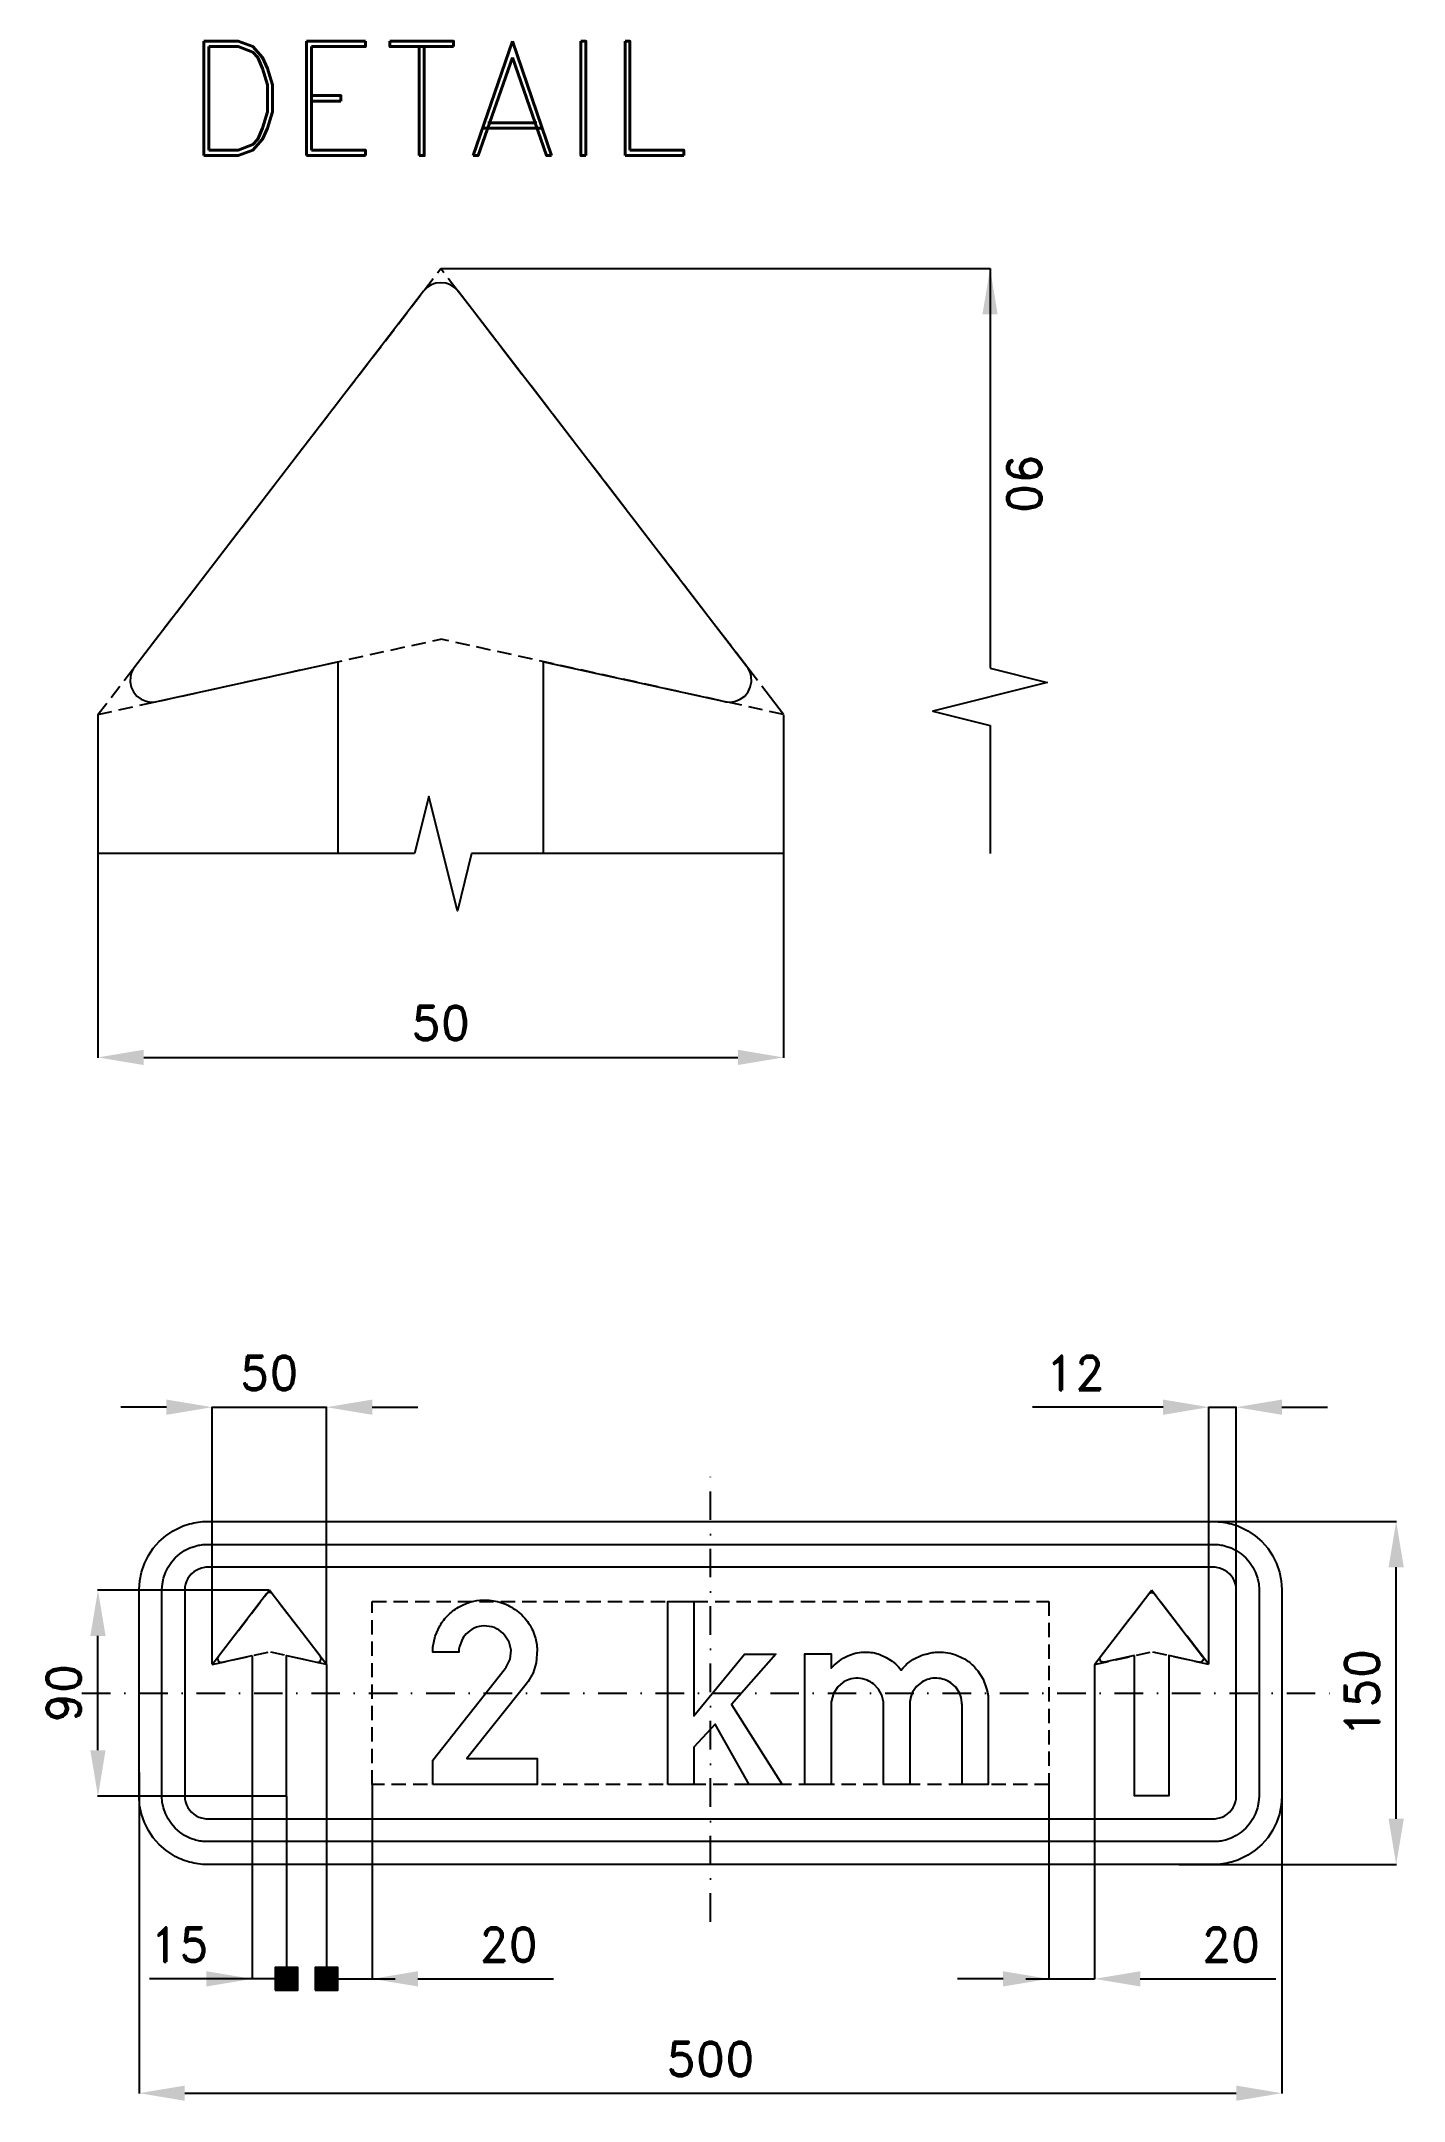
# Model space of a CAD drawing. Header units: millimetres. Extents: x -293 to 303, y -178 to 722.
import ezdxf

# ---------------------------------------------------------------- set-up
doc = ezdxf.new("R2010")
doc.units = ezdxf.units.MM
doc.header["$LTSCALE"] = 5
doc.linetypes.add('ČERCHOVANÁX2', pattern=[2, 1, -0.5, 0, -0.5])
doc.linetypes.add('ČÁRKOVANÁX2', pattern=[1.5, 1, -0.5])
for name, color, linetype in [('Kóty', 2, 'Continuous'), ('Rozpiska', 7, 'Continuous'), ('Značka', 7, 'Continuous')]:
    doc.layers.add(name, color=color, linetype=linetype)
doc.styles.get("Standard").update_dxf_attribs({"font": 'romand.shx', "height": 15})
doc.dimstyles.get("Standard").update_dxf_attribs({"dimtxt": 15, "dimasz": 20, "dimexe": 0.18, "dimexo": 0.0625, "dimgap": 7.5, "dimtad": 1, "dimdec": 0, "dimzin": 0, "dimdsep": 46, "dimtxsty": 'Standard', "dimcen": 0.09, "dimadec": 0, "dimazin": 0, "dimtfac": 1, "dimtdec": 0, "dimtofl": 0, "dimtmove": 0, "dimatfit": 3, "dimfxl": 1, "dimtolj": 1, "dimtzin": 0, "dimarcsym": 0})

msp = doc.modelspace()

# ---------------------------------------------------------------- texts
at = {"layer": 'Kóty', "insert": (137.32, 528.83), "char_height": 15, "attachment_point": 5, "rotation": 270}
msp.add_mtext('\\A1;90', dxfattribs=at)
at = {"layer": 'Kóty', "char_height": 15, "attachment_point": 5}
for s, insert in [('\\A1;15', (-232.41, -110)), ('\\A1;20', (-88.36, -110))]:
    msp.add_mtext(s, dxfattribs=dict(at, insert=insert))
at = {"layer": 'Rozpiska', "color": 7, "insert": (-263.53, 722.37), "char_height": 50, "attachment_point": 1}
msp.add_mtext_dynamic_manual_height_columns('\\pi33.278;DETAIL', width=299.8893, gutter_width=100, heights=[0], dxfattribs=at)

# ---------------------------------------------------------------- blocks, each defined once
blk = doc.blocks.new('*D0')
at = {"layer": 'Defpoints', "color": 0, "transparency": 16777216}
for p in [(-250, -34.68), (250, -34.68), (250, -175)]:
    blk.add_point(p, dxfattribs=at)
at = {"layer": 'Kóty', "color": 0, "lineweight": -2, "transparency": 16777216}
for p, q in [((-250, -34.75), (-250, -175.18)), ((250, -34.75), (250, -175.18)), ((-230, -175), (230, -175))]:
    blk.add_line(p, q, dxfattribs=at)
at = {"layer": 'Kóty', "color": 0, "transparency": 16777216}
for points in [[(-230, -171.67), (-230, -178.33), (-250, -175)], [(230, -171.67), (230, -178.33), (250, -175)]]:
    blk.add_solid(points, dxfattribs=at)
at = {"layer": 'Kóty', "color": 0, "transparency": 16777216, "insert": (0, -160), "char_height": 15, "attachment_point": 5}
blk.add_mtext('\\A1;500', dxfattribs=at)
blk = doc.blocks.new('*D1')
at = {"layer": 'Defpoints', "color": 0, "transparency": 16777216}
for p in [(205, 75), (300, 75), (205, -75)]:
    blk.add_point(p, dxfattribs=at)
at = {"layer": 'Kóty', "color": 0, "lineweight": -2, "transparency": 16777216}
for p, q in [((205.06, 75), (300.18, 75)), ((300, -55), (300, 55)), ((205.06, -75), (300.18, -75))]:
    blk.add_line(p, q, dxfattribs=at)
at = {"layer": 'Kóty', "color": 0, "transparency": 16777216}
for points in [[(296.67, 55), (303.33, 55), (300, 75)], [(296.67, -55), (303.33, -55), (300, -75)]]:
    blk.add_solid(points, dxfattribs=at)
at = {"layer": 'Kóty', "color": 0, "transparency": 16777216, "insert": (285, 0), "char_height": 15, "attachment_point": 5, "rotation": 90}
blk.add_mtext('\\A1;150', dxfattribs=at)
blk = doc.blocks.new('*D2')
at = {"layer": 'Defpoints', "color": 0, "transparency": 16777216}
for p in [(218, 125), (218, 12.5), (230, 9.67)]:
    blk.add_point(p, dxfattribs=at)
at = {"layer": 'Kóty', "color": 0, "lineweight": -2, "transparency": 16777216}
for p, q in [((198, 125), (140.85, 125)), ((218, 12.56), (218, 125.18)), ((230, 9.73), (230, 125.18)), ((250, 125), (270, 125))]:
    blk.add_line(p, q, dxfattribs=at)
at = {"layer": 'Kóty', "color": 0, "transparency": 16777216}
for points in [[(198, 128.33), (198, 121.67), (218, 125)], [(250, 128.33), (250, 121.67), (230, 125)]]:
    blk.add_solid(points, dxfattribs=at)
at = {"layer": 'Kóty', "color": 0, "transparency": 16777216, "insert": (159.43, 140), "char_height": 15, "attachment_point": 5}
blk.add_mtext('\\A1;12', dxfattribs=at)
blk = doc.blocks.new('*D3')
at = {"layer": 'Defpoints', "color": 0, "transparency": 16777216}
for p in [(-267.98, 427.91), (31.98, 427.91), (31.98, 277.96)]:
    blk.add_point(p, dxfattribs=at)
at = {"layer": 'Kóty', "color": 0, "lineweight": -2, "transparency": 16777216}
for p, q in [((-267.98, 427.85), (-267.98, 277.78)), ((31.98, 427.85), (31.98, 277.78)), ((-247.98, 277.96), (11.98, 277.96))]:
    blk.add_line(p, q, dxfattribs=at)
at = {"layer": 'Kóty', "color": 0, "transparency": 16777216}
for points in [[(-247.98, 281.29), (-247.98, 274.63), (-267.98, 277.96)], [(11.98, 281.29), (11.98, 274.63), (31.98, 277.96)]]:
    blk.add_solid(points, dxfattribs=at)
at = {"layer": 'Kóty', "color": 0, "transparency": 16777216, "insert": (-118, 292.96), "char_height": 15, "attachment_point": 5}
blk.add_mtext('\\A1;50', dxfattribs=at)
blk = doc.blocks.new('*D4')
at = {"layer": 'Defpoints', "color": 0, "transparency": 16777216}
for p in [(-267.98, 45), (-193, 45), (-200.5, -45.06)]:
    blk.add_point(p, dxfattribs=at)
at = {"layer": 'Kóty', "color": 0, "lineweight": -2, "transparency": 16777216}
for p, q in [((-193.06, 45), (-268.16, 45)), ((-267.98, -25.06), (-267.98, 25)), ((-200.56, -45.06), (-268.16, -45.06))]:
    blk.add_line(p, q, dxfattribs=at)
at = {"layer": 'Kóty', "color": 0, "transparency": 16777216}
for points in [[(-271.32, 25), (-264.65, 25), (-267.98, 45)], [(-271.32, -25.06), (-264.65, -25.06), (-267.98, -45.06)]]:
    blk.add_solid(points, dxfattribs=at)
at = {"layer": 'Kóty', "color": 0, "transparency": 16777216, "insert": (-282.98, -0.03), "char_height": 15, "attachment_point": 5, "rotation": 90}
blk.add_mtext('\\A1;90', dxfattribs=at)
blk = doc.blocks.new('*D5')
at = {"layer": 'Defpoints', "color": 0, "transparency": 16777216}
for p in [(-168, 125), (-218, 12.5), (-168, 12.5)]:
    blk.add_point(p, dxfattribs=at)
at = {"layer": 'Kóty', "color": 0, "lineweight": -2, "transparency": 16777216}
for p, q in [((-238, 125), (-258, 125)), ((-218, 12.56), (-218, 125.18)), ((-168, 12.56), (-168, 125.18)), ((-148, 125), (-128, 125))]:
    blk.add_line(p, q, dxfattribs=at)
at = {"layer": 'Kóty', "color": 0, "transparency": 16777216}
for points in [[(-238, 128.33), (-238, 121.67), (-218, 125)], [(-148, 128.33), (-148, 121.67), (-168, 125)]]:
    blk.add_solid(points, dxfattribs=at)
at = {"layer": 'Kóty', "color": 0, "transparency": 16777216, "insert": (-193, 140), "char_height": 15, "attachment_point": 5}
blk.add_mtext('\\A1;50', dxfattribs=at)
blk = doc.blocks.new('*D6')
at = {"layer": 'Defpoints', "color": 0, "transparency": 16777216}
for p in [(168, 12.44), (148, -40), (168, -125)]:
    blk.add_point(p, dxfattribs=at)
at = {"layer": 'Kóty', "color": 0, "lineweight": -2, "transparency": 16777216}
for p, q in [((168, 12.38), (168, -125.18)), ((148, -40.06), (148, -125.18)), ((128, -125), (108, -125)), ((188, -125), (247.29, -125))]:
    blk.add_line(p, q, dxfattribs=at)
at = {"layer": 'Kóty', "color": 0, "transparency": 16777216}
for points in [[(128, -121.67), (128, -128.33), (148, -125)], [(188, -121.67), (188, -128.33), (168, -125)]]:
    blk.add_solid(points, dxfattribs=at)
at = {"layer": 'Kóty', "color": 0, "transparency": 16777216, "insert": (227.65, -110), "char_height": 15, "attachment_point": 5}
blk.add_mtext('\\A1;20', dxfattribs=at)

# ---------------------------------------------------------------- dimensions: what is measured, and where the dimension line sits
at = {"layer": 'Kóty'}
dim = msp.add_linear_dim(base=(31.98, 277.96), p1=(-267.98, 427.91), p2=(31.98, 427.91), text='50', dimstyle='Standard', dxfattribs=at)
dim.commit()
dim.dimension.update_dxf_attribs({"geometry": '*D3', "text_midpoint": (-118, 292.96)})
for base, p1, p2, picture, middle in [((-168, 125), (-218, 12.5), (-168, 12.5), '*D5', (-193, 140)), ((218, 125), (230, 9.67), (218, 12.5), '*D2', (159.43, 140)), ((168, -125), (148, -40), (168, 12.44), '*D6', (227.65, -110)), ((250, -175), (-250, -34.68), (250, -34.68), '*D0', (0, -160))]:
    dim = msp.add_linear_dim(base=base, p1=p1, p2=p2, dimstyle='Standard', dxfattribs=at)
    dim.commit()
    dim.dimension.update_dxf_attribs({"geometry": picture, "text_midpoint": middle})
for base, p1, p2, picture, middle in [((300, 75), (205, -75), (205, 75), '*D1', (285, 0)), ((-267.98, 45), (-200.5, -45.06), (-193, 45), '*D4', (-282.98, -0.03))]:
    dim = msp.add_linear_dim(base=base, p1=p1, p2=p2, angle=90, dimstyle='Standard', dxfattribs=at)
    dim.commit()
    dim.dimension.update_dxf_attribs({"geometry": picture, "text_midpoint": middle})

# ---------------------------------------------------------------- hatches: boundary and pattern name
at = {"layer": 'Kóty'}
h = msp.add_hatch(color=256, dxfattribs=at)
h.dxf.hatch_style = 1
h.paths.add_polyline_path([(-190.5, -130), (-180.5, -130), (-180.5, -120), (-190.5, -120)])
h = msp.add_hatch(color=256, dxfattribs=at)
h.dxf.hatch_style = 1
h.paths.add_polyline_path([(-173, -130), (-163, -130), (-163, -120), (-173, -120)])

# ---------------------------------------------------------------- linework, layer by layer
for p, q in [((-118, 622.92), (122.32, 622.92)), ((122.32, 622.92), (122.32, 448.13)), ((122.32, 423.13), (122.32, 367.11)), ((-168, 12.44), (-168, -125.18)), ((-168, 4.54), (-168, -125.18)), ((-148, -40.06), (-148, -125.18)), ((-200.5, -45.06), (-200.5, -125.18)), ((-185.5, -45.06), (-185.5, -125.18)), ((-208, -125), (-245.44, -125)), ((-188, -125), (-208, -125)), ((-188, -125), (-208, -125)), ((-128, -125), (-68.72, -125))]:
    msp.add_line(p, q, dxfattribs=at)
for points in [[(122.32, 448.13), (147.32, 441.88), (97.32, 429.38), (122.32, 423.13)], [(-218, 125), (-168, 125)], [(218, 125), (230, 125)], [(-190.5, -120), (-180.5, -130)], [(-180.5, -120), (-190.5, -130)], [(-173, -120), (-163, -130)], [(-163, -120), (-173, -130)], [(-168, -125), (-138, -125)], [(138, -125), (168, -125)]]:
    msp.add_lwpolyline(points, dxfattribs=at)
for points in [[(-190.5, -130), (-180.5, -130), (-180.5, -120), (-190.5, -120)], [(-173, -130), (-163, -130), (-163, -120), (-173, -120)]]:
    msp.add_lwpolyline(points, close=True, dxfattribs=at)
for points in [[(125.65, 602.92), (118.99, 602.92), (122.32, 622.92)], [(-220.5, -121.67), (-220.5, -128.33), (-200.5, -125)], [(-128, -121.67), (-128, -128.33), (-148, -125)]]:
    msp.add_solid(points, dxfattribs=at)
at = {"layer": 'Značka', "color": 6, "linetype": 'ČÁRKOVANÁX2', "ltscale": 1.25}
for p, q in [((-267.98, 427.91), (-118, 622.92)), ((-267.98, 427.91), (-118, 622.92)), ((31.98, 427.91), (-118, 622.92)), ((-267.98, 427.91), (-118, 460.91)), ((-267.98, 427.91), (-118, 460.91)), ((31.98, 427.91), (-118, 460.91)), ((31.98, 427.91), (-118, 460.91)), ((-218, 12.5), (-193, 45)), ((-218, 12.5), (-193, 45)), ((-168, 12.5), (-193, 45)), ((168, 12.5), (193, 45)), ((218, 12.5), (193, 45)), ((-218, 12.5), (-193, 18)), ((-218, 12.5), (-193, 18)), ((-168, 12.5), (-193, 18)), ((-168, 12.5), (-193, 18)), ((168, 12.5), (193, 18)), ((168, 12.5), (193, 18)), ((218, 12.5), (193, 18)), ((218, 12.5), (193, 18))]:
    msp.add_line(p, q, dxfattribs=at)
at = {"layer": 'Značka', "color": 6, "linetype": 'ČÁRKOVANÁX2', "ltscale": 2.5}
for p, q in [((31.98, 427.91), (-118, 622.92)), ((-168, 12.5), (-193, 45)), ((168, 12.5), (193, 45)), ((218, 12.5), (193, 45))]:
    msp.add_line(p, q, dxfattribs=at)
at = {"layer": 'Značka', "color": 7}
for p, q in [((-129.5, 367.11), (-267.98, 367.11)), ((31.98, 367.11), (-104.5, 367.11))]:
    msp.add_line(p, q, dxfattribs=at)
at = {"layer": 'Značka', "color": 5}
for points in [[(-73, 367.11), (-73, 451.01), (6.26, 433.57), (6.74, 433.49), (7.16, 433.42), (9.08, 433.36), (10.88, 433.7), (13.04, 434.59), (14.96, 436), (16.46, 437.8), (17.42, 439.92), (17.9, 442.21), (17.78, 444.55), (17.3, 446.37), (16.46, 448.03), (16.22, 448.42), (15.92, 448.8), (-110.38, 613.02), (-110.68, 613.36), (-110.98, 613.69), (-112.24, 614.87), (-113.74, 615.78), (-115.84, 616.53), (-118, 616.77), (-120.16, 616.53), (-122.26, 615.78), (-123.76, 614.87), (-125.02, 613.69), (-125.32, 613.36), (-125.62, 613.02), (-251.92, 448.8), (-252.22, 448.42), (-252.46, 448.03), (-253.3, 446.36), (-253.78, 444.55), (-253.9, 442.21), (-253.42, 439.92), (-252.46, 437.79), (-250.96, 436), (-249.04, 434.59), (-246.88, 433.7), (-245.02, 433.36), (-243.16, 433.42), (-242.74, 433.49), (-242.26, 433.57), (-163, 451.01)], [(-73, 367.11), (-73, 451.01), (6.26, 433.57), (6.74, 433.49), (7.16, 433.42), (9.08, 433.36), (10.88, 433.7), (13.04, 434.59), (14.96, 436), (16.46, 437.8), (17.42, 439.92), (17.9, 442.21), (17.78, 444.55), (17.3, 446.37), (16.46, 448.03), (16.22, 448.42), (15.92, 448.8), (-110.38, 613.02), (-110.68, 613.36), (-110.98, 613.69), (-112.24, 614.87), (-113.74, 615.78), (-115.84, 616.53), (-118, 616.77), (-120.16, 616.53), (-122.26, 615.78), (-123.76, 614.87), (-125.02, 613.69), (-125.32, 613.36), (-125.62, 613.02), (-251.92, 448.8), (-252.22, 448.42), (-252.46, 448.03), (-253.3, 446.36), (-253.78, 444.55), (-253.9, 442.21), (-253.42, 439.92), (-252.46, 437.79), (-250.96, 436), (-249.04, 434.59), (-246.88, 433.7), (-245.02, 433.36), (-243.16, 433.42), (-242.74, 433.49), (-242.26, 433.57), (-163, 451.01)], [(-163, 451.01), (-163, 367.11)], [(-163, 451.01), (-163, 367.11)], [(-200.5, 16.35), (-200.5, -45), (-185.5, -45), (-185.5, 16.35), (-172.29, 13.44), (-172.21, 13.43), (-172.14, 13.42), (-171.82, 13.41), (-171.52, 13.46), (-171.16, 13.61), (-170.84, 13.85), (-170.59, 14.15), (-170.43, 14.5), (-170.35, 14.88), (-170.37, 15.27), (-170.45, 15.58), (-170.59, 15.85), (-170.63, 15.92), (-170.68, 15.98), (-191.73, 43.35), (-191.78, 43.41), (-191.83, 43.46), (-192.04, 43.66), (-192.29, 43.81), (-192.64, 43.94), (-193, 43.98), (-193.36, 43.94), (-193.71, 43.81), (-193.96, 43.66), (-194.17, 43.46), (-194.22, 43.41), (-194.27, 43.35), (-215.32, 15.98), (-215.37, 15.92), (-215.41, 15.85), (-215.55, 15.57), (-215.63, 15.27), (-215.65, 14.88), (-215.57, 14.5), (-215.41, 14.15), (-215.16, 13.85), (-214.84, 13.61), (-214.48, 13.46), (-214.17, 13.41), (-213.86, 13.42), (-213.79, 13.43), (-213.71, 13.44), (-200.5, 16.35)], [(-200.5, 16.35), (-200.5, -45), (-185.5, -45), (-185.5, 16.35), (-172.29, 13.44), (-172.21, 13.43), (-172.14, 13.42), (-171.82, 13.41), (-171.52, 13.46), (-171.16, 13.61), (-170.84, 13.85), (-170.59, 14.15), (-170.43, 14.5), (-170.35, 14.88), (-170.37, 15.27), (-170.45, 15.58), (-170.59, 15.85), (-170.63, 15.92), (-170.68, 15.98), (-191.73, 43.35), (-191.78, 43.41), (-191.83, 43.46), (-192.04, 43.66), (-192.29, 43.81), (-192.64, 43.94), (-193, 43.98), (-193.36, 43.94), (-193.71, 43.81), (-193.96, 43.66), (-194.17, 43.46), (-194.22, 43.41), (-194.27, 43.35), (-215.32, 15.98), (-215.37, 15.92), (-215.41, 15.85), (-215.55, 15.57), (-215.63, 15.27), (-215.65, 14.88), (-215.57, 14.5), (-215.41, 14.15), (-215.16, 13.85), (-214.84, 13.61), (-214.48, 13.46), (-214.17, 13.41), (-213.86, 13.42), (-213.79, 13.43), (-213.71, 13.44), (-200.5, 16.35)], [(-18.71, -40), (-18.71, 40), (-7.3, 40), (-7.3, -9.97), (14.94, 17.06), (28.52, 17.06), (9.15, -5), (31.3, -40), (16.87, -40), (1.99, -13.68), (-7.3, -23.62), (-7.3, -40), (-18.71, -40)]]:
    msp.add_lwpolyline(points, dxfattribs=at)
at = {"layer": 'Značka', "color": 7}
msp.add_lwpolyline([(-104.5, 367.11), (-110.75, 342.11), (-123.25, 392.11), (-129.5, 367.11)], dxfattribs=at)
at = {"layer": 'Značka', "color": 6, "linetype": 'ČERCHOVANÁX2', "ltscale": 2.5}
for points in [[(0, -100), (0, 100)], [(-275, 0), (275, 0)]]:
    msp.add_lwpolyline(points, dxfattribs=at)
at = {"layer": 'Značka', "color": 5}
for points in [[(-220, -75), (-220.12, -75), (-220.24, -75, -0.03218), (-224.11, -74.73, -0.035433), (-227.92, -73.94, -0.036283), (-231.6, -72.69, -0.03446), (-235.07, -70.94), (-238.3, -68.79), (-241.21, -66.21), (-243.79, -63.3), (-245.94, -60.07), (-247.68, -56.6), (-248.94, -52.92), (-249.74, -49.11), (-250, -45.24), (-250, -45.12), (-250, -45), (-250, 45), (-250, 45.12), (-250, 45.24), (-249.73, 49.11), (-248.94, 52.92), (-247.69, 56.6), (-245.94, 60.07), (-243.79, 63.3), (-241.21, 66.21), (-238.3, 68.79), (-235.07, 70.94), (-231.6, 72.68, -0.03342), (-227.92, 73.94, -0.034135), (-224.11, 74.74, -0.036741), (-220.24, 75), (-220.12, 75), (-220, 75), (220, 75), (220.12, 75), (220.24, 75, -0.03218), (224.11, 74.73, -0.035433), (227.92, 73.94, -0.036283), (231.6, 72.69), (235.07, 70.94), (238.3, 68.79), (241.21, 66.21), (243.79, 63.3), (245.94, 60.07), (247.68, 56.6), (248.94, 52.92), (249.74, 49.11), (250, 45.24), (250, 45.12), (250, 45), (250, -45), (250, -45.12), (250, -45.24), (249.73, -49.11), (248.94, -52.92), (247.69, -56.6), (245.94, -60.07), (243.79, -63.3), (241.21, -66.21), (238.3, -68.79), (235.07, -70.94), (231.6, -72.68, -0.03342), (227.92, -73.94, -0.034135), (224.11, -74.74, -0.036741), (220.24, -75), (220.12, -75), (220, -75), (-220, -75)], [(-220, -65), (-220.08, -65), (-220.16, -65, -0.032185), (-222.74, -64.82, -0.035458), (-225.28, -64.29, -0.036271), (-227.73, -63.46), (-230.05, -62.29), (-232.2, -60.86), (-234.14, -59.14), (-235.86, -57.2), (-237.29, -55.05), (-238.45, -52.73), (-239.29, -50.28), (-239.83, -47.74), (-240, -45.16), (-240, -45.08), (-240, -45), (-240, 45), (-240, 45.08), (-240, 45.16), (-239.82, 47.74), (-239.29, 50.28), (-238.46, 52.73), (-237.29, 55.05), (-235.86, 57.2), (-234.14, 59.14), (-232.2, 60.86), (-230.05, 62.29), (-227.73, 63.45), (-225.28, 64.29, -0.034162), (-222.74, 64.83, -0.036746), (-220.16, 65), (-220.08, 65), (-220, 65), (220, 65), (220.08, 65), (220.16, 65, -0.032185), (222.74, 64.82, -0.035458), (225.28, 64.29), (227.73, 63.46), (230.05, 62.29), (232.2, 60.86), (234.14, 59.14), (235.86, 57.2), (237.29, 55.05), (238.45, 52.73), (239.29, 50.28), (239.83, 47.74), (240, 45.16), (240, 45.08), (240, 45), (240, -45), (240, -45.08), (240, -45.16), (239.82, -47.74), (239.29, -50.28), (238.46, -52.73), (237.29, -55.05), (235.86, -57.2), (234.14, -59.14), (232.2, -60.86), (230.05, -62.29), (227.73, -63.45), (225.28, -64.29, -0.034162), (222.74, -64.83, -0.036746), (220.16, -65), (220.08, -65), (220, -65), (-220, -65)], [(-220, -55), (220, -55), (220.04, -55), (220.08, -55, 0.032172), (221.37, -54.91), (222.64, -54.65), (223.87, -54.23), (225.02, -53.65), (226.1, -52.93), (227.07, -52.07), (227.93, -51.1), (228.65, -50.02), (229.23, -48.87), (229.65, -47.64), (229.91, -46.37), (230, -45.08), (230, -45.04), (230, -45), (230, 45), (230, 45.04), (230, 45.08), (229.91, 46.37), (229.65, 47.64), (229.23, 48.87), (228.65, 50.02), (227.93, 51.1), (227.07, 52.07), (226.1, 52.93), (225.02, 53.65), (223.87, 54.23), (222.64, 54.65), (221.37, 54.91, 0.036731), (220.08, 55), (220.04, 55), (220, 55), (-220, 55), (-220.04, 55), (-220.08, 55, 0.032172), (-221.37, 54.91), (-222.64, 54.65), (-223.87, 54.23), (-225.02, 53.65), (-226.1, 52.93), (-227.07, 52.07), (-227.93, 51.1), (-228.65, 50.02), (-229.23, 48.87), (-229.65, 47.64), (-229.91, 46.37), (-230, 45.08), (-230, 45.04), (-230, 45), (-230, -45), (-230, -45.04), (-230, -45.08), (-229.91, -46.37), (-229.65, -47.64), (-229.23, -48.87), (-228.65, -50.02), (-227.93, -51.1), (-227.07, -52.07), (-226.1, -52.93), (-225.02, -53.65), (-223.87, -54.23), (-222.64, -54.65), (-221.37, -54.91, 0.036731), (-220.08, -55), (-220.04, -55), (-220, -55)], [(-121.52, -40), (-121.52, -29.31), (-90.23, 10.07), (-89.77, 10.65), (-89.33, 11.25), (-87.64, 14.81), (-87.26, 18.73), (-88.09, 22.28), (-90.1, 25.37, 0.098149), (-93.64, 28.13, 0.106071), (-97.95, 29.27, 0.106173), (-102.32, 28.73, 0.099967), (-106.16, 26.47, 0.083729), (-108.55, 23.7), (-109.84, 20.35), (-110.03, 19.12), (-110.14, 17.87), (-121.52, 17.87), (-121.49, 18.94), (-121.44, 20.02), (-120.49, 24.82), (-118.44, 29.31, -0.072157), (-114.63, 34.23, -0.07228), (-109.6, 37.86, -0.061454), (-104.77, 39.85, -0.059926), (-99.6, 40.62, -0.083053), (-92.21, 39.76, -0.087018), (-85.5, 36.49, -0.087705), (-80.12, 31.31, -0.087707), (-76.84, 24.65, -0.068467), (-75.82, 18.96), (-76.3, 13.18), (-77.56, 8.88), (-79.71, 5.02), (-80.14, 4.43), (-80.58, 3.86), (-106.57, -28.58), (-75.85, -28.58), (-75.85, -40), (-121.52, -40)], [(185.5, 16.35), (172.29, 13.44), (172.21, 13.43), (172.14, 13.42), (171.82, 13.41), (171.52, 13.46), (171.16, 13.61), (170.84, 13.85), (170.59, 14.15), (170.43, 14.5), (170.35, 14.88), (170.37, 15.27), (170.45, 15.58), (170.59, 15.85), (170.63, 15.92), (170.68, 15.98), (191.73, 43.35), (191.78, 43.41), (191.83, 43.46), (192.04, 43.66), (192.29, 43.81), (192.64, 43.94), (193, 43.98), (193.36, 43.94), (193.71, 43.81), (193.96, 43.66), (194.17, 43.46), (194.22, 43.41), (194.27, 43.35), (215.32, 15.98), (215.37, 15.92), (215.41, 15.85), (215.55, 15.57), (215.63, 15.27), (215.65, 14.88), (215.57, 14.5), (215.41, 14.15), (215.16, 13.85), (214.84, 13.61), (214.48, 13.46), (214.17, 13.41, -0.057099), (213.86, 13.42), (213.79, 13.43), (213.71, 13.44), (200.5, 16.35), (200.5, -45), (185.5, -45), (185.5, 16.35)], [(185.5, 16.35), (172.29, 13.44), (172.21, 13.43), (172.14, 13.42), (171.82, 13.41), (171.52, 13.46), (171.16, 13.61), (170.84, 13.85), (170.59, 14.15), (170.43, 14.5), (170.35, 14.88), (170.37, 15.27), (170.45, 15.58), (170.59, 15.85), (170.63, 15.92), (170.68, 15.98), (191.73, 43.35), (191.78, 43.41), (191.83, 43.46), (192.04, 43.66), (192.29, 43.81), (192.64, 43.94), (193, 43.98), (193.36, 43.94), (193.71, 43.81), (193.96, 43.66), (194.17, 43.46), (194.22, 43.41), (194.27, 43.35), (215.32, 15.98), (215.37, 15.92), (215.41, 15.85), (215.55, 15.57), (215.63, 15.27), (215.65, 14.88), (215.57, 14.5), (215.41, 14.15), (215.16, 13.85), (214.84, 13.61), (214.48, 13.46), (214.17, 13.41, -0.057099), (213.86, 13.42), (213.79, 13.43), (213.71, 13.44), (200.5, 16.35), (200.5, -45), (185.5, -45), (185.5, 16.35)], [(41.3, -39.99), (41.3, 17.18), (52.79, 17.18), (52.79, 10.81), (53.41, 11.5), (54.05, 12.18), (57.18, 14.73, -0.054632), (60.79, 16.56, -0.049823), (64.24, 17.59, -0.049908), (67.81, 17.91, -0.044585), (71, 17.66, -0.045387), (74.09, 16.84), (76.92, 15.59), (79.54, 13.91), (80.97, 12.77), (82.26, 11.49), (82.87, 10.77), (83.45, 10.02), (84.13, 10.82), (84.83, 11.6, -0.072032), (89.11, 14.95, -0.066447), (94.17, 17.03), (96.97, 17.67, -0.035844), (99.8, 17.9, -0.050526), (103.89, 17.57, -0.04967), (107.85, 16.43, -0.068301), (112.85, 13.73, -0.073328), (116.89, 9.77), (119.27, 6.01), (120.81, 1.83), (121.19, 0.3), (121.42, -1.26), (121.48, -1.96), (121.52, -2.67), (121.52, -39.99), (110.05, -39.99), (110.05, -4.98), (110.03, -4.55), (110.01, -4.12), (109.65, -1.98), (108.87, 0.05), (107.28, 2.49), (105.1, 4.42, 0.073499), (102.24, 5.89, 0.074315), (99.08, 6.47, 0.080751), (95.6, 6.12, 0.080675), (92.4, 4.69), (90.09, 2.79), (88.44, 0.34), (87.66, -1.73), (87.23, -3.9), (87.19, -4.21), (87.15, -4.52), (87.15, -39.99), (75.69, -39.99), (75.69, -4.75), (75.67, -4.27), (75.65, -3.79), (74.98, -0.93), (73.53, 1.65), (71.31, 3.99, 0.073767), (68.5, 5.57, 0.089044), (64.57, 6.46, 0.093651), (60.6, 5.9, 0.073223), (57.88, 4.64), (55.64, 2.66), (53.78, -0.2), (52.89, -3.45), (52.83, -3.88), (52.79, -4.32), (52.79, -39.99), (41.3, -39.99)]]:
    msp.add_lwpolyline(points, format="xyb", dxfattribs=at)
at = {"layer": 'Značka', "color": 6, "linetype": 'ČÁRKOVANÁX2', "ltscale": 1.25}
msp.add_lwpolyline([(-148, 40), (148, 40), (148, -40), (-148, -40)], close=True, dxfattribs=at)

msp.set_redraw_order([(e.dxf.handle, doc.entitydb.next_handle()) for e in msp.query("TEXT MTEXT ATTDEF DIMENSION ARC_DIMENSION")])  # texts and dimensions are drawn at this point

doc.saveas('drawing.dxf')
